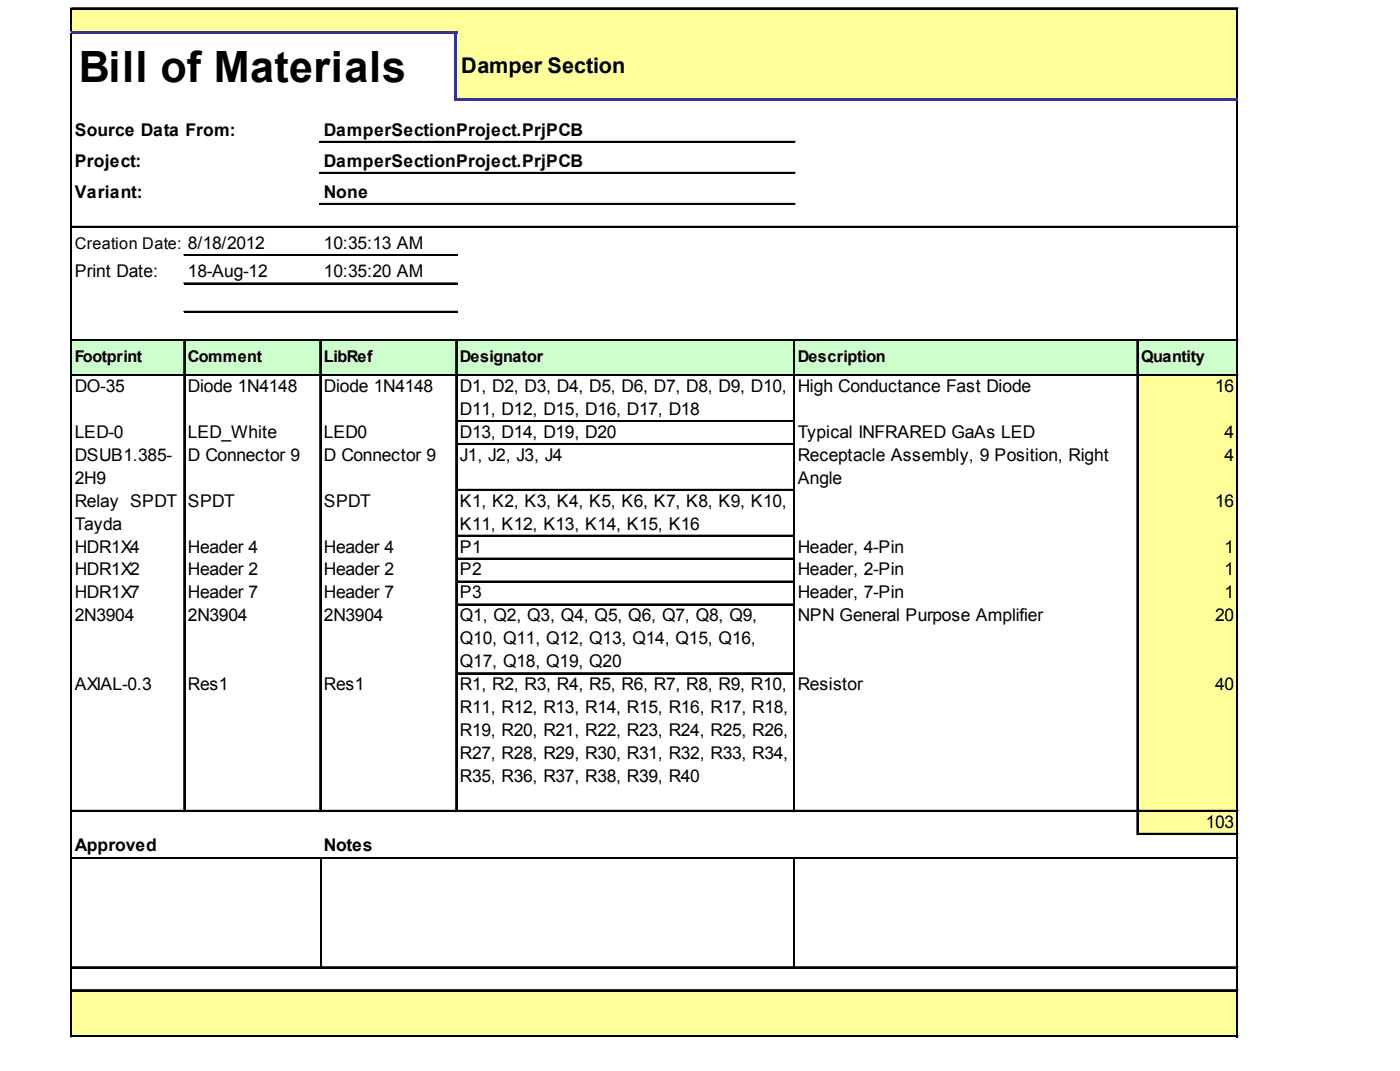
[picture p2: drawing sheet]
<svg xmlns="http://www.w3.org/2000/svg" width="271mm" height="207mm" viewBox="0 0 271 207" stroke-linecap="round" stroke-linejoin="round" font-family="sans-serif">
<defs><g id="words">
<text font-size="8.3" x="15.3" y="15.9">Bill of Materials</text>
<text font-size="4.2" x="89.3" y="14.2">Damper Section</text>
<g font-size="3.4">
<text x="14.5" y="26.3">Source Data From:</text>
<text x="62.7" y="26.3">DamperSectionProject.PrjPCB</text>
<text x="14.5" y="32.2">Project:</text>
<text x="62.7" y="32.2">DamperSectionProject.PrjPCB</text>
<text x="14.5" y="38.2">Variant:</text>
<text x="62.7" y="38.2">None</text>
<text x="14.5" y="53.6">Print Date:</text>
<text x="36.4" y="53.6">18-Aug-12</text>
<text x="62.7" y="48.2">10:35:13 AM</text>
<text x="62.7" y="53.6">10:35:20 AM</text>
<text x="14.5" y="75.8">DO-35</text>
<text x="36.4" y="75.8">Diode 1N4148</text>
<text x="62.7" y="75.8">Diode 1N4148</text>
<text x="89" y="75.8">D1, D2, D3, D4, D5, D6, D7, D8, D9, D10,</text>
<text x="154.4" y="75.8">High Conductance Fast Diode</text>
<text x="235.2" y="75.8">16</text>
<text x="89" y="80.2">D11, D12, D15, D16, D17, D18</text>
<text x="14.5" y="84.7">LED-0</text>
<text x="14.5" y="89.1">DSUB1.385-</text>
<text x="36.4" y="84.7">LED_White</text>
<text x="36.4" y="89.1">D Connector 9</text>
<text x="62.7" y="84.7">LED0</text>
<text x="62.7" y="89.1">D Connector 9</text>
<text x="89" y="84.7">D13, D14, D19, D20</text>
<text x="89" y="89.1">J1, J2, J3, J4</text>
<text x="154.4" y="84.7">Typical INFRARED GaAs LED</text>
<text x="154.4" y="89.1">Receptacle Assembly, 9 Position, Right</text>
<text x="237" y="84.7">4</text>
<text x="237" y="89.1">4</text>
<text x="14.5" y="93.5">2H9</text>
<text x="154.4" y="93.5">Angle</text>
<text x="14.5" y="98">Relay SPDT</text>
<text x="36.4" y="98">SPDT</text>
<text x="62.7" y="98">SPDT</text>
<text x="89" y="98">K1, K2, K3, K4, K5, K6, K7, K8, K9, K10,</text>
<text x="235.2" y="98">16</text>
<text x="14.5" y="102.4">Tayda</text>
<text x="14.5" y="106.8">HDR1X4</text>
<text x="36.4" y="106.8">Header 4</text>
<text x="62.7" y="106.8">Header 4</text>
<text x="89" y="102.4">K11, K12, K13, K14, K15, K16</text>
<text x="89" y="106.8">P1</text>
<text x="154.4" y="106.8">Header, 4-Pin</text>
<text x="237" y="106.8">1</text>
<text x="14.5" y="111.3">HDR1X2</text>
<text x="36.4" y="111.3">Header 2</text>
<text x="62.7" y="111.3">Header 2</text>
<text x="89" y="111.3">P2</text>
<text x="154.4" y="111.3">Header, 2-Pin</text>
<text x="237" y="111.3">1</text>
<text x="14.5" y="115.7">HDR1X7</text>
<text x="36.4" y="115.7">Header 7</text>
<text x="62.7" y="115.7">Header 7</text>
<text x="89" y="115.7">P3</text>
<text x="154.4" y="115.7">Header, 7-Pin</text>
<text x="237" y="115.7">1</text>
<text x="14.5" y="120.1">2N3904</text>
<text x="36.4" y="120.1">2N3904</text>
<text x="62.7" y="120.1">2N3904</text>
<text x="89" y="120.1">Q1, Q2, Q3, Q4, Q5, Q6, Q7, Q8, Q9,</text>
<text x="89" y="124.6">Q10, Q11, Q12, Q13, Q14, Q15, Q16,</text>
<text x="154.4" y="120.1">NPN General Purpose Amplifier</text>
<text x="235.2" y="120.1">20</text>
<text x="89" y="129">Q17, Q18, Q19, Q20</text>
<text x="14.5" y="133.4">AXIAL-0.3</text>
<text x="36.4" y="133.4">Res1</text>
<text x="62.7" y="133.4">Res1</text>
<text x="89" y="133.4">R1, R2, R3, R4, R5, R6, R7, R8, R9, R10,</text>
<text x="89" y="137.9">R11, R12, R13, R14, R15, R16, R17, R18,</text>
<text x="154.4" y="133.4">Resistor</text>
<text x="235.2" y="133.4">40</text>
<text x="89" y="142.3">R19, R20, R21, R22, R23, R24, R25, R26,</text>
<text x="89" y="146.7">R27, R28, R29, R30, R31, R32, R33, R34,</text>
<text x="89" y="151.2">R35, R36, R37, R38, R39, R40</text>
<text x="233.3" y="160">103</text>
<text x="14.5" y="164.5">Approved</text>
<text x="62.7" y="164.5">Notes</text>
</g>
<g font-size="3.1">
<text x="14.5" y="48.2">Creation Date: 8/18/2012</text>
<text x="14.5" y="70.1">Footprint</text>
<text x="36.4" y="70.1">Comment</text>
<text x="62.7" y="70.1">LibRef</text>
<text x="89" y="70.1">Designator</text>
<text x="154.4" y="70.1">Description</text>
<text x="220.8" y="70.1">Quantity</text>
</g>
</g></defs>
<g fill="#ff9">
<path d="M13.9 1.7h225.7v4.8h-225.7z"/>
<path d="M88.2 6.2h151.4v13.3h-151.4z"/>
</g>
<path d="M13.9 65.7h225.7v7h-225.7z" fill="#cfc"/>
<g fill="#ff9">
<path d="M220 72.5h19.6v9.1h-19.6z"/>
<path d="M220 81.3h19.6v4.7h-19.6z"/>
<path d="M220 85.8h19.6v9.1h-19.6z"/>
<path d="M220 94.6h19.6v9.2h-19.6z"/>
<path d="M220 103.5h19.6v4.7h-19.6z"/>
<path d="M220 107.9h19.6v4.7h-19.6z"/>
<path d="M220 112.4h19.6v4.7h-19.6z"/>
<path d="M220 116.8h19.6v13.6h-19.6z"/>
<path d="M220 130.1h19.6v26.9h-19.6z"/>
<path d="M220 156.7h19.6v4.7h-19.6z"/>
<path d="M13.9 191.4h225.7v9.1h-225.7z"/>
</g>
<path d="M13.7 1.5v4.5M13.8 1.5v4.5M239.3 1.8v17.2M239.5 1.8v17.2" fill="none" stroke="#000" stroke-width=".26"/>
<path d="M88 6.5h.5v13h-.5z" fill="#339"/>
<g fill="none" stroke="#000" stroke-width=".26">
<path d="M13.7 6.5v194M13.8 6.5v194M14 1.5h225.6M14 1.7h225.6M239.3 19.5v181M239.5 19.5v181M35.6 66v91M35.7 66v91M61.9 66v91M62 66v91M88.2 66v91M88.3 66v91"/>
<path d="M153.6 66v91M153.7 66v91M220 66v95.4M220.2 66v95.4M62 166.1v20.9M153.7 166.1v20.9"/>
</g>
<g fill="#339">
<path d="M13.7 6h74.8v.5h-74.8z"/>
<path d="M88.5 19h151.1v.5h-151.1z"/>
</g>
<g fill="none" stroke="#000" stroke-width=".26">
<path d="M61.9 27.4h92M61.9 27.5h92M61.9 33.4h92M61.9 33.5h92M61.9 39.4h92M61.9 39.5h92M14 43.8h225.6M14 43.9h225.6M35.6 49.3h52.9M35.6 49.4h52.9M35.6 54.7h52.9M35.6 54.9h52.9"/>
<path d="M14 65.7h225.6M14 65.8h225.6M14 72.5h225.6M14 72.6h225.6M35.6 60.2h52.9M35.6 60.3h52.9M88.5 81.3h65.1M88.5 81.5h65.1M88.5 85.8h65.1M88.5 85.9h65.1M88.5 94.6h65.1M88.5 94.8h65.1"/>
<path d="M88.5 103.5h65.1M88.5 103.6h65.1M88.5 107.9h65.1M88.5 108.1h65.1M88.5 112.4h65.1M88.5 112.5h65.1M88.5 116.8h65.1M88.5 116.9h65.1M88.5 130.1h65.1M88.5 130.2h65.1M14 156.7h225.6M14 156.8h225.6"/>
<path d="M14 165.8h225.6M14 166h225.6M220.3 161.1h19.3M220.3 161.3h19.3M14 187h225.6M14 187.1h225.6M14 191.4h225.6M14 191.5h225.6M14 200.3h225.6M14 200.4h225.6"/>
</g>
<use href="#words"/>
</svg>
